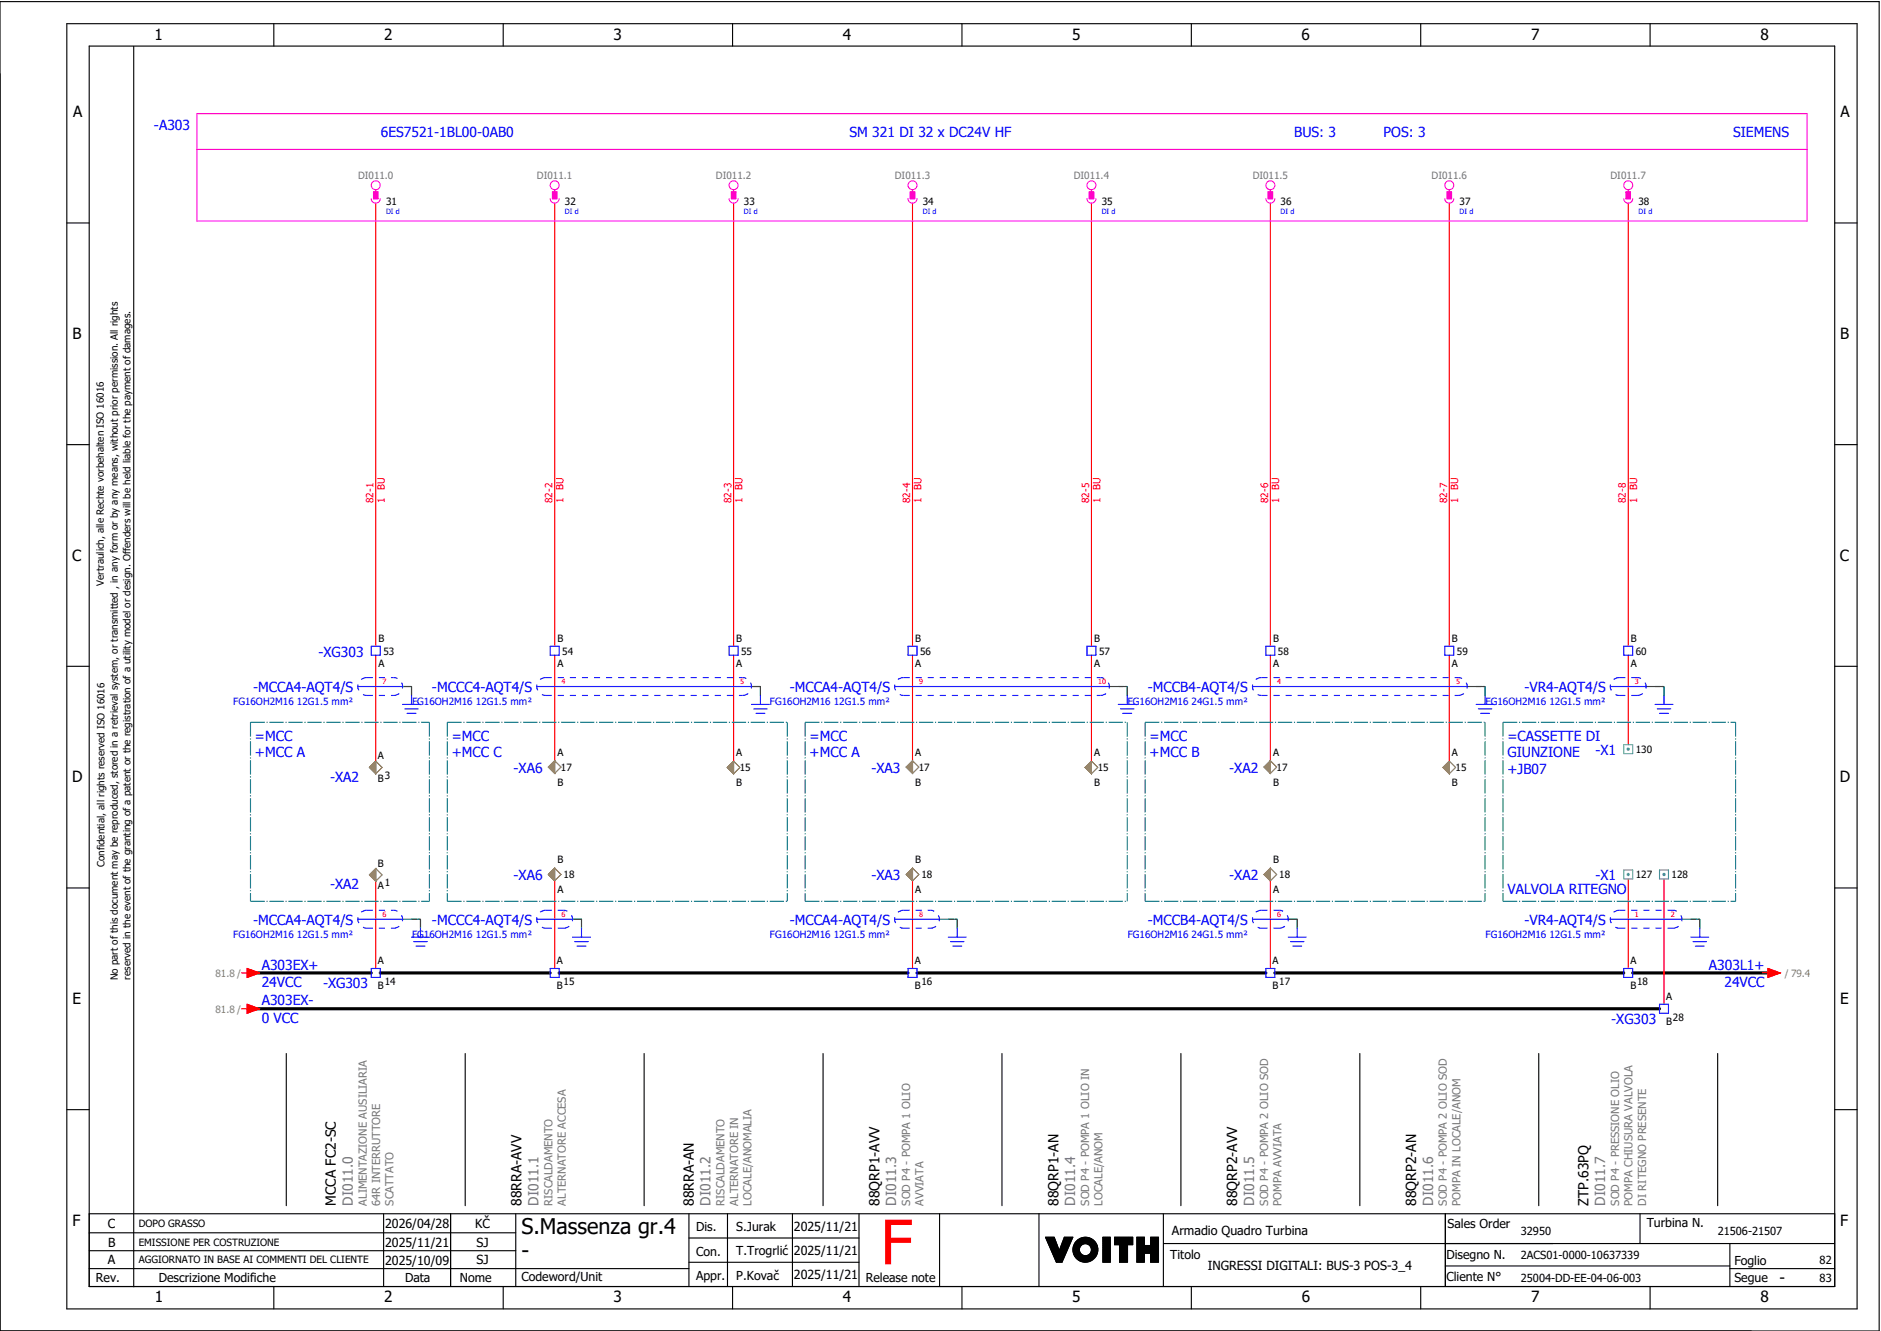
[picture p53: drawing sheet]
<svg xmlns="http://www.w3.org/2000/svg" width="421mm" height="297mm" viewBox="0 0 421 297" stroke-linecap="round" stroke-linejoin="round" font-family="sans-serif">
<defs><g id="words">
<text font-size="13.8" fill="#f00" x="196.9" y="282.5">F</text>
<g font-size="4.8">
<text x="116.6" y="275.8">S.Massenza gr.4</text>
<text x="116.6" y="281.1">-</text>
</g>
<g font-size="3.4">
<text x="34.5" y="9">1</text>
<text x="85.9" y="9">2</text>
<text x="137.1" y="9">3</text>
<text x="188.4" y="9">4</text>
<text x="239.7" y="9">5</text>
<text x="291" y="9">6</text>
<text x="342.3" y="9">7</text>
<text x="393.5" y="9">8</text>
<text x="16.3" y="26.2">A</text>
<text x="411.5" y="26.2">A</text>
<text x="16.2" y="75.8">B</text>
<text x="411.4" y="75.8">B</text>
<text x="16.1" y="125.3">C</text>
<text x="411.3" y="125.3">C</text>
<text x="16.1" y="174.8">D</text>
<text x="411.3" y="174.8">D</text>
<text x="16.2" y="224.4">E</text>
<text x="411.4" y="224.4">E</text>
<text x="16.2" y="273.9">F</text>
<text x="411.4" y="273.9">F</text>
<text x="397.8" y="286.6">-</text>
<text x="34.6" y="291">1</text>
<text x="85.9" y="291">2</text>
<text x="137.2" y="291">3</text>
<text x="188.4" y="291">4</text>
<text x="239.7" y="291">5</text>
<text x="291" y="291">6</text>
<text x="342.3" y="291">7</text>
<text x="393.6" y="291">8</text>
</g>
<g font-size="3.1" fill="#00f">
<text x="34.4" y="29">-A303</text>
<text x="85.1" y="30.6">6ES7521-1BL00-0AB0</text>
<text x="189.9" y="30.6">SM 321 DI 32 x DC24V HF</text>
<text x="289.3" y="30.6">BUS: 3</text>
<text x="309.3" y="30.6">POS: 3</text>
<text x="387.4" y="30.6">SIEMENS</text>
<text x="71.2" y="146.7">-XG303</text>
<text x="56.6" y="154.6">-MCCA4-AQT4/S</text>
<text x="96.6" y="154.6">-MCCC4-AQT4/S</text>
<text x="176.6" y="154.6">-MCCA4-AQT4/S</text>
<text x="256.6" y="154.6">-MCCB4-AQT4/S</text>
<text x="340.8" y="154.6">-VR4-AQT4/S</text>
<text x="57" y="165.5">=MCC</text>
<text x="101" y="165.5">=MCC</text>
<text x="181" y="165.5">=MCC</text>
<text x="257" y="165.5">=MCC</text>
<text x="337" y="165.5">=CASSETTE DI</text>
<text x="57" y="169.3">+MCC A</text>
<text x="101" y="169.3">+MCC C</text>
<text x="114.8" y="172.7">-XA6</text>
<text x="181" y="169.3">+MCC A</text>
<text x="194.8" y="172.7">-XA3</text>
<text x="257" y="169.3">+MCC B</text>
<text x="274.8" y="172.7">-XA2</text>
<text x="337" y="169.3">GIUNZIONE</text>
<text x="337" y="173">+JB07</text>
<text x="356.7" y="168.7">-X1</text>
<text x="73.8" y="174.7">-XA2</text>
<text x="114.8" y="196.7">-XA6</text>
<text x="194.8" y="196.7">-XA3</text>
<text x="274.8" y="196.7">-XA2</text>
<text x="356.7" y="196.7">-X1</text>
<text x="73.8" y="198.7">-XA2</text>
<text x="337" y="199.8">VALVOLA RITEGNO</text>
<text x="56.6" y="206.6">-MCCA4-AQT4/S</text>
<text x="96.6" y="206.6">-MCCC4-AQT4/S</text>
<text x="176.6" y="206.6">-MCCA4-AQT4/S</text>
<text x="256.6" y="206.6">-MCCB4-AQT4/S</text>
<text x="340.8" y="206.6">-VR4-AQT4/S</text>
<text x="58.5" y="216.6">A303EX+</text>
<text x="58.5" y="220.5">24VCC</text>
<text x="72.2" y="220.7">-XG303</text>
<text x="382" y="216.8">A303L1+</text>
<text x="385.5" y="220.5">24VCC</text>
<text x="58.5" y="224.6">A303EX-</text>
<text x="58.5" y="228.5">0 VCC</text>
<text x="360.2" y="228.7">-XG303</text>
</g>
<g font-size="3.1">
<text x="75.1" y="269.4" transform="rotate(-90 75.1 269.4)">MCCA FC2-SC</text>
<text x="116.6" y="269.4" transform="rotate(-90 116.6 269.4)">88RRA-AVV</text>
<text x="155.1" y="269.4" transform="rotate(-90 155.1 269.4)">88RRA-AN</text>
<text x="196.6" y="269.4" transform="rotate(-90 196.6 269.4)">88QRP1-AVV</text>
<text x="236.6" y="269.4" transform="rotate(-90 236.6 269.4)">88QRP1-AN</text>
<text x="276.6" y="269.4" transform="rotate(-90 276.6 269.4)">88QRP2-AVV</text>
<text x="316.6" y="269.4" transform="rotate(-90 316.6 269.4)">88QRP2-AN</text>
<text x="355.1" y="269.4" transform="rotate(-90 355.1 269.4)">ZTP.63PQ</text>
</g>
<g font-size="3.1" fill="#767676">
<text x="78.9" y="269.4" transform="rotate(-90 78.9 269.4)">DI011.0</text>
<text x="120.4" y="269.4" transform="rotate(-90 120.4 269.4)">DI011.1</text>
<text x="158.9" y="269.4" transform="rotate(-90 158.9 269.4)">DI011.2</text>
<text x="200.4" y="269.4" transform="rotate(-90 200.4 269.4)">DI011.3</text>
<text x="240.4" y="269.4" transform="rotate(-90 240.4 269.4)">DI011.4</text>
<text x="280.4" y="269.4" transform="rotate(-90 280.4 269.4)">DI011.5</text>
<text x="320.4" y="269.4" transform="rotate(-90 320.4 269.4)">DI011.6</text>
<text x="358.9" y="269.4" transform="rotate(-90 358.9 269.4)">DI011.7</text>
</g>
<g font-size="2.8">
<text x="24.1" y="274.4">C</text>
<text x="86.1" y="274.4">2026/04/28</text>
<text x="106.2" y="274.4">KČ</text>
<text x="155.6" y="275.1">Dis.</text>
<text x="164.6" y="275.1">S.Jurak</text>
<text x="177.5" y="275">2025/11/21</text>
<text x="262" y="275.8">Armadio Quadro Turbina</text>
<text x="323.6" y="274.3">Sales Order</text>
<text x="368.1" y="274.2">Turbina N.</text>
<text x="24.2" y="278.6">B</text>
<text x="86.1" y="278.6">2025/11/21</text>
<text x="106.5" y="278.6">SJ</text>
<text x="155.6" y="280.5">Con.</text>
<text x="164.6" y="280.5">T.Trogrlić</text>
<text x="177.5" y="280.4">2025/11/21</text>
<text x="261.6" y="281.3">Titolo</text>
<text x="323.4" y="281.2">Disegno N.</text>
<text x="21.4" y="286.5">Rev.</text>
<text x="24.1" y="282.5">A</text>
<text x="35.5" y="286.4">Descrizione Modifiche</text>
<text x="86.1" y="282.6">2025/10/09</text>
<text x="90.5" y="286.5">Data</text>
<text x="102.8" y="286.5">Nome</text>
<text x="106.5" y="282.5">SJ</text>
<text x="116.6" y="286.3">Codeword/Unit</text>
<text x="155.6" y="286">Appr.</text>
<text x="164.6" y="285.9">P.Kovač</text>
<text x="177.5" y="285.8">2025/11/21</text>
<text x="193.5" y="286.5">Release note</text>
<text x="270" y="283.8">INGRESSI DIGITALI: BUS-3 POS-3_4</text>
<text x="323.4" y="286.2">Cliente N°</text>
<text x="387.7" y="286.5">Segue</text>
<text x="387.7" y="282.6">Foglio</text>
</g>
<g font-size="2.5" fill="#767676">
<text x="82" y="269.4" transform="rotate(-90 82 269.4)">ALIMENTAZIONE AUSILIARIA</text>
<text x="85" y="269.4" transform="rotate(-90 85 269.4)">64R INTERRUTTORE</text>
<text x="88" y="269.4" transform="rotate(-90 88 269.4)">SCATTATO</text>
<text x="123.5" y="269.4" transform="rotate(-90 123.5 269.4)">RISCALDAMENTO</text>
<text x="126.5" y="269.4" transform="rotate(-90 126.5 269.4)">ALTERNATORE ACCESA</text>
<text x="162" y="269.4" transform="rotate(-90 162 269.4)">RISCALDAMENTO</text>
<text x="165" y="269.4" transform="rotate(-90 165 269.4)">ALTERNATORE IN</text>
<text x="168" y="269.4" transform="rotate(-90 168 269.4)">LOCALE/ANOMALIA</text>
<text x="203.5" y="269.4" transform="rotate(-90 203.5 269.4)">SOD P4 - POMPA 1 OLIO</text>
<text x="206.5" y="269.4" transform="rotate(-90 206.5 269.4)">AVVIATA</text>
<text x="243.5" y="269.4" transform="rotate(-90 243.5 269.4)">SOD P4 - POMPA 1 OLIO IN</text>
<text x="246.5" y="269.4" transform="rotate(-90 246.5 269.4)">LOCALE/ANOM</text>
<text x="283.5" y="269.4" transform="rotate(-90 283.5 269.4)">SOD P4 - POMPA 2 OLIO SOD</text>
<text x="286.5" y="269.4" transform="rotate(-90 286.5 269.4)">POMPA AVVIATA</text>
<text x="323.5" y="269.4" transform="rotate(-90 323.5 269.4)">SOD P4 - POMPA 2 OLIO SOD</text>
<text x="326.5" y="269.4" transform="rotate(-90 326.5 269.4)">POMPA IN LOCALE/ANOM</text>
<text x="362" y="269.4" transform="rotate(-90 362 269.4)">SOD P4 - PRESSIONE OLIO</text>
<text x="365" y="269.4" transform="rotate(-90 365 269.4)">POMPA CHIUSURA VALVOLA</text>
<text x="368" y="269.4" transform="rotate(-90 368 269.4)">DI RITEGNO PRESENTE</text>
</g>
<g font-size="2.5">
<text x="340" y="275.9">32950</text>
<text x="384" y="275.9">21506-21507</text>
<text x="340" y="281.4">2ACS01-0000-10637339</text>
<text x="340" y="286.4">25004-DD-EE-04-06-003</text>
<text x="406.8" y="282.4">82</text>
<text x="406.8" y="286.4">83</text>
</g>
<g font-size="2.2" fill="#767676">
<text x="80" y="39.9">DI011.0</text>
<text x="120" y="39.9">DI011.1</text>
<text x="160" y="39.9">DI011.2</text>
<text x="200" y="39.9">DI011.3</text>
<text x="240" y="39.9">DI011.4</text>
<text x="280" y="39.9">DI011.5</text>
<text x="320" y="39.9">DI011.6</text>
<text x="360" y="39.9">DI011.7</text>
</g>
<g font-size="2.2">
<text x="86.3" y="45.8">31</text>
<text x="126.3" y="45.8">32</text>
<text x="166.3" y="45.8">33</text>
<text x="206.3" y="45.8">34</text>
<text x="246.3" y="45.8">35</text>
<text x="286.3" y="45.8">36</text>
<text x="326.3" y="45.8">37</text>
<text x="366.3" y="45.8">38</text>
<text x="23.2" y="130.9" transform="rotate(-90 23.2 130.9)">Vertraulich, alle Rechte vorbehalten ISO 16016</text>
<text x="84.6" y="143.4">B</text>
<text x="124.6" y="143.4">B</text>
<text x="164.6" y="143.4">B</text>
<text x="204.6" y="143.4">B</text>
<text x="244.6" y="143.4">B</text>
<text x="284.6" y="143.4">B</text>
<text x="324.6" y="143.4">B</text>
<text x="364.6" y="143.4">B</text>
<text x="84.6" y="149.1">A</text>
<text x="85.7" y="146.3">53</text>
<text x="124.6" y="149.1">A</text>
<text x="125.7" y="146.3">54</text>
<text x="164.6" y="149.1">A</text>
<text x="165.7" y="146.3">55</text>
<text x="204.6" y="149.1">A</text>
<text x="205.7" y="146.3">56</text>
<text x="244.6" y="149.1">A</text>
<text x="245.7" y="146.3">57</text>
<text x="284.6" y="149.1">A</text>
<text x="285.7" y="146.3">58</text>
<text x="324.6" y="149.1">A</text>
<text x="325.7" y="146.3">59</text>
<text x="364.6" y="149.1">A</text>
<text x="365.7" y="146.3">60</text>
<text x="84.5" y="169.6">A</text>
<text x="124.6" y="168.9">A</text>
<text x="125.4" y="172.3">17</text>
<text x="164.6" y="168.9">A</text>
<text x="165.4" y="172.3">15</text>
<text x="204.6" y="168.9">A</text>
<text x="205.4" y="172.3">17</text>
<text x="244.6" y="168.9">A</text>
<text x="245.4" y="172.3">15</text>
<text x="284.6" y="168.9">A</text>
<text x="285.4" y="172.3">17</text>
<text x="324.6" y="168.9">A</text>
<text x="325.4" y="172.3">15</text>
<text x="365.7" y="168.3">130</text>
<text x="84.5" y="174.6">B</text>
<text x="86" y="174">3</text>
<text x="124.6" y="175.6">B</text>
<text x="164.6" y="175.6">B</text>
<text x="204.6" y="175.6">B</text>
<text x="244.6" y="175.6">B</text>
<text x="284.6" y="175.6">B</text>
<text x="324.6" y="175.6">B</text>
<text x="23.4" y="193.7" transform="rotate(-90 23.4 193.7)">Confidential, all rights reserved ISO 16016</text>
<text x="84.5" y="193.8">B</text>
<text x="124.6" y="192.9">B</text>
<text x="126" y="196.3">18</text>
<text x="204.6" y="192.9">B</text>
<text x="206" y="196.3">18</text>
<text x="284.6" y="192.9">B</text>
<text x="286" y="196.3">18</text>
<text x="365.7" y="196.3">127</text>
<text x="373.7" y="196.3">128</text>
<text x="84.5" y="198.5">A1</text>
<text x="124.6" y="199.6">A</text>
<text x="204.6" y="199.6">A</text>
<text x="284.6" y="199.6">A</text>
<text x="84.5" y="215.4">A</text>
<text x="124.5" y="215.4">A</text>
<text x="204.5" y="215.4">A</text>
<text x="284.5" y="215.4">A</text>
<text x="364.5" y="215.4">A</text>
<text x="26.4" y="219" transform="rotate(-90 26.4 219)">No part of this document may be reproduced, stored in a retrieval system, or transmitted , in any form or by any means, without prior permission. All rights</text>
<text x="29.2" y="218.9" transform="rotate(-90 29.2 218.9)">reserved in the event of the granting of a patent or the registration of a utility model or design. Offenders will be held liable for the payment of damages.</text>
<text x="84.5" y="220.9">B</text>
<text x="86" y="220">14</text>
<text x="124.5" y="220.9">B</text>
<text x="126" y="220">15</text>
<text x="204.5" y="220.9">B</text>
<text x="206" y="220">16</text>
<text x="284.5" y="220.9">B</text>
<text x="286" y="220">17</text>
<text x="364.5" y="220.9">B</text>
<text x="366" y="220">18</text>
<text x="372.5" y="223.4">A</text>
<text x="372.5" y="228.9">B</text>
<text x="374" y="228">28</text>
<text x="31" y="274.2">DOPO GRASSO</text>
<text x="31" y="278.3">EMISSIONE PER COSTRUZIONE</text>
<text x="31" y="282.3">AGGIORNATO IN BASE AI COMMENTI DEL CLIENTE</text>
</g>
<g font-size="2.2" fill="#f00">
<text x="83.5" y="112.4" transform="rotate(-90 83.5 112.4)">82-1</text>
<text x="86" y="112.4" transform="rotate(-90 86 112.4)">1</text>
<text x="86" y="109.4" transform="rotate(-90 86 109.4)">BU</text>
<text x="123.5" y="112.4" transform="rotate(-90 123.5 112.4)">82-2</text>
<text x="126" y="112.4" transform="rotate(-90 126 112.4)">1</text>
<text x="126" y="109.4" transform="rotate(-90 126 109.4)">BU</text>
<text x="163.5" y="112.4" transform="rotate(-90 163.5 112.4)">82-3</text>
<text x="166" y="112.4" transform="rotate(-90 166 112.4)">1</text>
<text x="166" y="109.4" transform="rotate(-90 166 109.4)">BU</text>
<text x="203.5" y="112.4" transform="rotate(-90 203.5 112.4)">82-4</text>
<text x="206" y="112.4" transform="rotate(-90 206 112.4)">1</text>
<text x="206" y="109.4" transform="rotate(-90 206 109.4)">BU</text>
<text x="243.5" y="112.4" transform="rotate(-90 243.5 112.4)">82-5</text>
<text x="246" y="112.4" transform="rotate(-90 246 112.4)">1</text>
<text x="246" y="109.4" transform="rotate(-90 246 109.4)">BU</text>
<text x="283.5" y="112.4" transform="rotate(-90 283.5 112.4)">82-6</text>
<text x="286" y="112.4" transform="rotate(-90 286 112.4)">1</text>
<text x="286" y="109.4" transform="rotate(-90 286 109.4)">BU</text>
<text x="323.5" y="112.4" transform="rotate(-90 323.5 112.4)">82-7</text>
<text x="326" y="112.4" transform="rotate(-90 326 112.4)">1</text>
<text x="326" y="109.4" transform="rotate(-90 326 109.4)">BU</text>
<text x="363.5" y="112.4" transform="rotate(-90 363.5 112.4)">82-8</text>
<text x="366" y="112.4" transform="rotate(-90 366 112.4)">1</text>
<text x="366" y="109.4" transform="rotate(-90 366 109.4)">BU</text>
</g>
<g font-size="2.2" fill="#00f">
<text x="52.1" y="157.5">FG16OH2M16 12G1.5 mm²</text>
<text x="92.1" y="157.5">FG16OH2M16 12G1.5 mm²</text>
<text x="172.1" y="157.5">FG16OH2M16 12G1.5 mm²</text>
<text x="252.1" y="157.5">FG16OH2M16 24G1.5 mm²</text>
<text x="332.1" y="157.5">FG16OH2M16 12G1.5 mm²</text>
<text x="52.1" y="209.5">FG16OH2M16 12G1.5 mm²</text>
<text x="92.1" y="209.5">FG16OH2M16 12G1.5 mm²</text>
<text x="172.1" y="209.5">FG16OH2M16 12G1.5 mm²</text>
<text x="252.1" y="209.5">FG16OH2M16 24G1.5 mm²</text>
<text x="332.1" y="209.5">FG16OH2M16 12G1.5 mm²</text>
</g>
<g font-size="2.2" fill="#7ca552">
<text x="48.2" y="218.3">81.8 /</text>
<text x="399" y="218.3">/ 79.4</text>
<text x="48.2" y="226.3">81.8 /</text>
</g>
<g font-size="1.6" fill="#00f">
<text x="86.3" y="47.9">DI d</text>
<text x="126.3" y="47.9">DI d</text>
<text x="166.3" y="47.9">DI d</text>
<text x="206.3" y="47.9">DI d</text>
<text x="246.3" y="47.9">DI d</text>
<text x="286.3" y="47.9">DI d</text>
<text x="326.3" y="47.9">DI d</text>
<text x="366.3" y="47.9">DI d</text>
</g>
<g font-size="1.6" fill="#f00">
<text x="85.5" y="152.9">7</text>
<text x="125.5" y="152.9">4</text>
<text x="165.5" y="152.9">5</text>
<text x="205.5" y="152.9">9</text>
<text x="245.5" y="152.9">10</text>
<text x="285.5" y="152.9">4</text>
<text x="325.5" y="152.9">5</text>
<text x="365.5" y="152.9">3</text>
<text x="85.5" y="204.9">6</text>
<text x="125.5" y="204.9">6</text>
<text x="205.5" y="204.9">8</text>
<text x="285.5" y="204.9">6</text>
<text x="365.5" y="204.9">1</text>
<text x="373.5" y="204.9">2</text>
</g>
</g></defs>
<g fill="none" stroke="#000" stroke-width=".25">
<path d="M0 .4h420.1v297h-420.1zM14.9 5.3h400.3v287.2h-400.3zM19.9 10.3h390.3v277.2h-390.3zM29.9 10.4v277.1M61.2 5.3v5M112.5 5.3v5M163.8 5.3v5M215.1 5.3v5M266.3 5.3v5M317.6 5.3v5M368.9 5.3v5M14.9 49.8h5"/>
<path d="M410.2 49.8h5M14.9 99.3h5M410.2 99.3h5M14.9 148.9h5M410.2 148.9h5M14.9 198.4h5M410.2 198.4h5M64 235.4v34M104 235.4v34M144 235.4v34M184 235.4v34M224 235.4v34"/>
<path d="M264 235.4v34M304 235.4v34M344 235.4v34M384 235.4v34M14.9 247.9h5M410.2 247.9h5M19.9 271.2h390.3M19.9 279.5h95.4M19.9 275.4h95.4M85.8 271.2v16.3M100.7 271.2v16.3M115.3 271.2v16.3"/>
<path d="M154 271.2v16.3M154 276.6h38M162.6 271.2v16.3M177.2 271.2v16.3M192 271.2v16.3M210.1 271.2v16.3M232.3 271.1v16.3M233.7 276.4h2l1.1 3 1.1-3h1.9l-2.4 5.6h-1.2zM233.8 276.4l-.1 .1M233.9 276.4l-.1 .2M234.1 276.4l-.3 .3M234.2 276.4l-.3 .4"/>
<path d="M234.4 276.4l-.5 .5M234.5 276.4l-.5 .6M234.7 276.4l-.7 .7M234.8 276.4l-.7 .8M235 276.4l-.9 .9M235.1 276.4l-.9 1M235.3 276.4l-1.1 1.1M235.4 276.4l-1.2 1.2M235.6 276.4l-1.3 1.3M235.7 276.5l-1.4 1.3M235.7 276.6l-1.3 1.3M235.8 276.7l-1.4 1.3"/>
<path d="M235.8 276.8l-1.3 1.3M235.9 276.9l-1.4 1.4M235.9 277l-1.3 1.4M235.9 277.1l-1.3 1.4M236 277.3l-1.3 1.3M236 277.4l-1.3 1.3M236.1 277.5l-1.3 1.3M236.1 277.6l-1.3 1.3M236.1 277.7l-1.3 1.3M236.2 277.8l-1.3 1.3M236.2 277.9l-1.3 1.3M236.3 278l-1.3 1.3"/>
<path d="M236.3 278.1l-1.3 1.3M236.3 278.2l-1.2 1.3M236.4 278.3l-1.3 1.3M236.4 278.4l-1.2 1.3M236.5 278.6l-1.3 1.2M236.5 278.7l-1.2 1.2M236.6 278.8l-1.3 1.2M236.6 278.9l-1.3 1.2M236.6 279l-1.2 1.2M236.7 279.1l-1.3 1.2M236.7 279.2l-1.2 1.3M236.8 279.3l-1.3 1.3"/>
<path d="M238 276.4l-.1 .1M238.1 276.4l-.3 .4M238.3 276.4l-.6 .6M238.4 279.8l-2.2 2.2M238.4 276.4l-.8 .8M238.5 279.5l-2.4 2.4M238.6 276.4l-1.1 1.1M238.6 279.3l-2.5 2.5M238.7 279l-2.7 2.7M238.7 276.4l-1.2 1.3M238.8 278.7l-2.8 2.9M238.9 276.4l-1.5 1.6"/>
<path d="M239 278.5l-3.1 3M239 276.4l-1.7 1.8M239.1 278.2l-3.2 3.2M239.2 276.4l-2 2.1M239.2 277.9l-3.4 3.4M239.3 277.7l-3.5 3.5M239.3 276.4l-2.2 2.3M239.4 277.4l-3.6 3.7M239.5 276.4l-2.5 2.5M239.5 277.1l-3.8 3.9M239.6 276.4l-2.7 2.8M239.7 276.9l-4 4"/>
<path d="M239.8 276.6l-4.2 4.2M239.8 276.4l-4.2 4.3M241.1 276.9l-.8 .8M241.3 279.3l-1.2 1.1M241.3 279.1l-1.2 1.2M241.3 279.4l-1.1 1.1M241.3 278.9l-1.3 1.3M241.3 279.5l-1.1 1.1M241.4 279.7l-1.1 1M241.4 278.7l-1.4 1.4M241.4 279.8l-1 1M241.4 276.7l-1.3 1.3"/>
<path d="M241.5 279.9l-1.1 1M241.5 280l-1 1M241.7 276.6l-1.7 1.7M241.9 276.5l-1.9 2M242.1 276.5l-2.2 2.2M242.3 276.5l-2.4 2.4M242.5 276.4l-2.6 2.6M242.6 276.4l-2.7 2.8M242.8 276.4l-2.9 3M242.9 276.5l-3 3M243 276.5l-3.1 3.1M243.2 276.5l-3.3 3.3"/>
<path d="M243.3 276.5l-3.4 3.4M243.4 276.6l-3.4 3.4M243.5 276.6l-1.4 1.4M243.6 276.6l-1.3 1.3M243.7 276.7l-1.2 1.2M243.9 276.7l-1.2 1.2M244 276.8l-1.2 1.1M244 276.8l-1.1 1.1M244.1 276.9l-1 1.1M244.2 276.9l-1 1.1M244.3 277l-1 1M244.4 277.1l-1 1"/>
<path d="M244.5 277.1l-1 1.1M244.6 277.2l-1.1 1M244.6 277.3l-1 1M244.7 277.4l-1 1M244.8 277.4l-1 1.1M244.8 277.5l-1 1.1M244.9 277.6l-1 1.1M245 277.7l-1.1 1.1M245 277.8l-1.1 1.1M245.1 277.9l-1.1 1.1M245.1 278l-1.1 1.1M245.2 278.1l-1.2 1.2"/>
<path d="M245.2 278.2l-1.2 1.3M245.3 278.3l-1.4 1.4M245.3 278.4l-1.5 1.5M245.3 278.5l-3.4 3.4M245.4 279.9l-2.1 2M245.4 278.7l-3.3 3.3M245.4 279.7l-2.3 2.3M245.4 278.8l-3.2 3.2M245.4 278.9l-3.1 3.1M245.4 279.5l-2.5 2.5M245.4 279.1l-2.9 2.9M245.4 279.4l-2.6 2.6"/>
<path d="M245.4 279.2l-2.8 2.8M246.6 276.4h1.6v5.6h-1.6zM246.6 276.4v.1M246.8 276.4l-.2 .3M246.9 276.4l-.3 .4M247.1 276.4l-.5 .6M247.2 276.4l-.6 .7M247.4 276.4l-.8 .9M247.5 276.4l-.9 1M247.7 276.4l-1.1 1.2M247.8 276.4l-1.2 1.3M248 276.4l-1.4 1.5"/>
<path d="M248.1 276.4l-1.5 1.6M248.2 280l-1.6 1.6M248.2 279.8l-1.6 1.7M248.2 279.7l-1.6 1.6M248.2 279.5l-1.6 1.7M248.2 279.4l-1.6 1.6M248.2 277.4l-1.6 1.7M248.2 277.3l-1.6 1.6M248.2 277.1l-1.6 1.7M248.2 277l-1.6 1.6M248.2 276.8l-1.6 1.7M248.2 276.7l-1.6 1.6"/>
<path d="M248.2 276.5l-1.6 1.7M248.2 278l-1.6 1.7M248.2 277.9l-1.6 1.6M248.2 277.7l-1.6 1.7M248.2 277.6l-1.6 1.6M248.2 279.1l-1.6 1.6M248.2 278.9l-1.6 1.7M248.2 278.8l-1.6 1.6M248.2 278.6l-1.6 1.7M248.2 278.5l-1.6 1.6M248.2 278.3l-1.6 1.7M248.2 278.2l-1.6 1.6"/>
<path d="M248.2 279.2l-1.6 1.7M249.2 276.4v.1M249.4 276.4l-.2 .2M249.5 276.4l-.3 .4M249.7 276.4l-.5 .5M249.8 276.4l-.6 .7M250 276.4l-.8 .8M250.1 276.4l-.9 1M250.3 278.1h-1.1v-1.7h4v1.7h-1.1v3.9h-1.8M250.3 278.1v3.9M250.3 276.4l-1.1 1.2M250.4 276.4l-1.2 1.3"/>
<path d="M250.6 276.4l-1.4 1.5M250.7 276.4l-1.5 1.6M250.9 276.4l-1.7 1.7M251 276.4l-1.6 1.7M251.2 276.4l-1.7 1.7M251.3 276.4l-1.6 1.7M251.5 276.4l-1.7 1.7M251.6 276.4l-1.6 1.7M251.8 276.4l-1.7 1.7M251.9 276.4l-1.6 1.7M252.1 279.9l-1.8 1.8M252.1 279.8l-1.8 1.8"/>
<path d="M252.1 278.6l-1.8 1.8M252.1 278.4l-1.8 1.8M252.1 278.3l-1.8 1.8M252.1 279.2l-1.8 1.8M252.1 279l-1.8 1.8M252.1 278.9l-1.8 1.8M252.1 278.7l-1.8 1.8M252.1 279.3l-1.8 1.8M252.1 279.6l-1.8 1.8M252.1 279.5l-1.8 1.8M252.1 276.4l-1.8 1.9M252.2 276.4l-1.9 2"/>
<path d="M252.4 276.4l-2.1 2.2M252.5 276.4l-2.2 2.3M252.7 276.4l-2.4 2.5M252.8 276.4l-2.5 2.6M253 276.4l-2.7 2.8M253.1 276.4l-2.8 2.9M253.2 277.4l-.7 .7M253.2 276.7l-2.9 2.9M253.2 276.5l-2.9 3M253.2 277.3l-.8 .8M253.2 277.1l-1 1M253.2 277l-2.9 2.9"/>
<path d="M253.2 276.8l-2.9 3M253.2 278l-.1 .1M253.2 277.9l-.2 .2M253.2 277.7l-.4 .4M253.2 277.6l-.5 .5M254.2 276.4v.1M254.3 276.4l-.1 .2M254.5 276.4l-.3 .4M254.6 276.4l-.4 .5M254.8 276.4l-.6 .7M254.9 276.4l-.7 .8M255.1 276.4l-.9 1"/>
<path d="M255.2 276.4l-1 1.1M255.4 276.4l-1.2 1.3M255.5 276.4l-1.3 1.4M255.7 276.4l-1.5 1.6M255.8 277.5l-1.6 1.7M255.8 277.4l-1.6 1.6M255.8 277.2l-1.6 1.7M255.8 277.1l-1.6 1.6M255.8 276.9l-1.6 1.7M255.8 276.8l-1.6 1.6M255.8 276.6l-1.6 1.7M255.8 276.5l-1.6 1.6"/>
<path d="M255.8 276.4v1.9M255.8 276.4h-1.6v5.6h1.6v-2h1.4M255.8 278.3h1.4v-1.9h1.8v5.6h-1.8v-2M255.8 278l-1.6 1.6M255.8 277.8l-1.6 1.7M255.8 277.7l-1.6 1.6M255.8 278.3l-1.6 1.6M255.8 278.1l-1.6 1.7M255.9 278.3l-1.7 1.8M256.1 278.3l-1.9 1.9M256.2 278.3l-2 2.1M256.4 278.3l-2.2 2.2"/>
<path d="M256.5 278.3l-2.3 2.4M256.7 278.3l-2.5 2.5M256.8 278.3l-2.6 2.7M257 278.3l-2.8 2.8M257.1 278.3l-2.9 3M257.3 276.4l-.1 .2M257.5 276.4l-.3 .3M257.6 276.4l-.4 .5M257.8 276.4l-.6 .6M257.9 276.4l-.7 .8M258.1 276.4l-.9 .9M258.2 276.4l-1 1.1"/>
<path d="M258.4 276.4l-1.2 1.2M258.5 276.4l-1.3 1.4M258.7 276.4l-1.5 1.5M258.8 276.4l-1.6 1.7M259 276.5l-1.8 1.7M259 277.5l-2.5 2.5M259 277.4l-2.7 2.6M259 277.1l-3 2.9M259 276.9l-3.1 3.1M259 277.2l-2.8 2.8M259 276.8l-4.8 4.8M259 276.6l-4.8 4.8"/>
<path d="M259 279l-1.8 1.8M259 278.9l-1.8 1.7M259 278.7l-1.8 1.8M259 278.6l-1.8 1.7M259 278.4l-1.8 1.8M259 278.3l-1.8 1.7M259 278.1l-1.9 1.9M259 278l-2.1 2M259 277.8l-2.2 2.2M259 277.7l-2.4 2.3M259 279.3l-1.8 1.8M259 279.2l-1.8 1.7"/>
<path d="M259 279.9l-1.8 1.8M259 279.8l-1.8 1.7M259 279.6l-1.8 1.8M259 279.5l-1.8 1.7M260.1 271.2v16.3M260.1 277.9h150.1M323.1 271.2v16.3M366.6 271.2v6.7M386.7 277.9v9.6M19.9 283.5h134.1M61.2 287.5v5M112.5 287.5v5"/>
<path d="M154 282h38M163.8 287.5v5M215.1 287.5v5M237.5 281.9l-.1 .1M237.6 281.7l-.4 .3M237.7 281.4l-.6 .6M237.8 281.1l-.9 .9M237.9 280.9l-1.1 1.1M238 280.6l-1.4 1.4M238.2 280.3l-1.7 1.7M238.3 280.1l-2 1.9M241.6 280l-1 1.1"/>
<path d="M241.6 280.1l-1 1M241.7 280.2l-1 1M241.8 280.3l-1 1M241.9 280.3l-1 1.1M242 280.4l-1.1 1M242.1 280.4l-1.1 1.1M242.2 280.5l-1.1 1.1M242.3 280.5l-1.1 1.1M242.4 280.6l-1.1 1.1M242.6 280.6l-1.2 1.1M242.7 280.6l-1.2 1.2M242.9 280.6l-1.3 1.2"/>
<path d="M243.1 280.5l-1.4 1.4M243.3 280.4l-1.5 1.5M245.1 280.6l-1.1 1M245.2 280.3l-1.5 1.5M245.3 280.1l-1.8 1.8M248.2 281.3l-.7 .7M248.2 281.2l-.8 .8M248.2 281l-1 1M248.2 281.5l-.5 .5M248.2 281.9l-.1 .1M248.2 281.8l-.2 .2M248.2 281.6l-.4 .4"/>
<path d="M248.2 280.9l-1.1 1.1M248.2 280.7l-1.3 1.3M248.2 280.6l-1.4 1.4M248.2 280.4l-1.6 1.6M248.2 280.3l-1.6 1.6M248.2 280.1l-1.6 1.7M252.1 281.3l-.8 .7M252.1 281.1l-.9 .9M252.1 281l-1.1 1M252.1 280.8l-1.2 1.2M252.1 280.7l-1.4 1.3M252.1 280.5l-1.5 1.5"/>
<path d="M252.1 280.4l-1.7 1.6M252.1 280.2l-1.8 1.8M252.1 281.4l-.6 .6M252.1 281.9l-.2 .1M252.1 281.7l-.3 .3M252.1 281.6l-.5 .4M252.1 280.1l-1.8 1.8M255.8 280.7l-1.3 1.3M255.8 280.5l-1.5 1.5M255.8 280.2l-1.6 1.7M255.8 280.1l-1.6 1.6M255.8 280.4l-1.6 1.6"/>
<path d="M255.8 281.9l-.1 .1M255.8 281.7l-.3 .3M255.8 281.6l-.4 .4M255.8 281.4l-.6 .6M255.8 281.3l-.7 .7M255.8 281.1l-.9 .9M255.8 281l-1 1M255.8 280.8l-1.2 1.2M259 281.9l-.2 .1M259 281.7l-.3 .3M259 281.6l-.5 .4M259 281.4l-.6 .6"/>
<path d="M259 281.3l-.8 .7M259 281.1l-.9 .9M259 281l-1.1 1M259 280.8l-1.2 1.2M259 280.7l-1.4 1.3M259 280.5l-1.5 1.5M259 280.4l-1.7 1.6M259 280.2l-1.8 1.8M259 280.1l-1.8 1.7M266.3 287.5v5M317.6 287.5v5M323.1 282.9h63.6"/>
<path d="M368.9 287.5v5M386.7 283.5h23.5"/>
<circle cx="242.6" cy="279.2" r="1.35"/>
<circle cx="242.6" cy="279.2" r="2.79"/>
</g>
<g fill="none" stroke="#00be00" stroke-width=".25" stroke-dasharray="3.2 .4 .3 .4">
<path d="M90 153.4h2M92 153.4v2M168 153.4h2M170 153.4v2M248 153.4h4M252 153.4v2M328 153.4h4M332 153.4v2M368 153.4h4M372 153.4v2M90 205.4h4M94 205.4v2"/>
<path d="M128 205.4h2M130 205.4v2M210 205.4h4M214 205.4v2M288 205.4h2M290 205.4v2M376 205.4h4M380 205.4v2"/>
</g>
<g fill="none" stroke="#f00" stroke-width=".25">
<path d="M84 45.4v99M124 45.4v99M164 45.4v99M204 45.4v99M244 45.4v99M284 45.4v99M324 45.4v99M364 45.4v99M84 146.4v23.7M124 146.4v24M164 146.4v24M204 146.4v24"/>
<path d="M244 146.4v24M284 146.4v24M324 146.4v24M364 146.4v20M84 196.4v20M124 196.4v20M204 196.4v20M284 196.4v20M364 196.4v20M372 196.4v28"/>
</g>
<path d="M56 217.4h27M85 217.4h38M125 217.4h78M205 217.4h78M285 217.4h78M365 217.4h31M56 225.4h315" fill="none" stroke="#000" stroke-width=".7"/>
<g fill="none" stroke="#f0f" stroke-width=".25">
<path d="M44 25.4h360v24h-360zM44 33.4h360M83 44.4a1 1 0 0 0 1 1 1 1 0 0 0 1-1M83.5 42.9h1v1.5h-1zM84 42.4v.5M123 44.4a1 1 0 0 0 1 1 1 1 0 0 0 1-1M123.5 42.9h1v1.5h-1zM124 42.4v.5M163 44.4a1 1 0 0 0 1 1 1 1 0 0 0 1-1M163.5 42.9h1v1.5h-1zM164 42.4v.5M203 44.4a1 1 0 0 0 1 1 1 1 0 0 0 1-1"/>
<path d="M203.5 42.9h1v1.5h-1zM204 42.4v.5M243 44.4a1 1 0 0 0 1 1 1 1 0 0 0 1-1M243.5 42.9h1v1.5h-1zM244 42.4v.5M283 44.4a1 1 0 0 0 1 1 1 1 0 0 0 1-1M283.5 42.9h1v1.5h-1zM284 42.4v.5M323 44.4a1 1 0 0 0 1 1 1 1 0 0 0 1-1M323.5 42.9h1v1.5h-1zM324 42.4v.5M363 44.4a1 1 0 0 0 1 1 1 1 0 0 0 1-1"/>
<path d="M363.5 42.9h1v1.5h-1zM364 42.4v.5"/>
<circle cx="84" cy="41.4" r="1"/>
<circle cx="124" cy="41.4" r="1"/>
<circle cx="164" cy="41.4" r="1"/>
<circle cx="204" cy="41.4" r="1"/>
<circle cx="244" cy="41.4" r="1"/>
<circle cx="284" cy="41.4" r="1"/>
<circle cx="324" cy="41.4" r="1"/>
<circle cx="364" cy="41.4" r="1"/>
</g>
<g fill="none" stroke="#00be00" stroke-width=".25" stroke-dasharray="3.2 .4 .3 .4" stroke-linecap="butt">
<path d="M90 153.4h2M92 153.4v2M168 153.4h2M170 153.4v2M250 153.4h2M252 153.4v2M330 153.4h2M332 153.4v2M370 153.4h2M372 153.4v2M92 205.4h2M94 205.4v2"/>
<path d="M128 205.4h2M130 205.4v2M212 205.4h2M214 205.4v2M288 205.4h2M290 205.4v2M378 205.4h2M380 205.4v2"/>
</g>
<g fill="#f0f" stroke="#f0f" stroke-width=".22">
<path d="M83.5 42.9h1v1.5h-1z"/>
<path d="M123.5 42.9h1v1.5h-1z"/>
<path d="M163.5 42.9h1v1.5h-1z"/>
<path d="M203.5 42.9h1v1.5h-1z"/>
<path d="M243.5 42.9h1v1.5h-1z"/>
<path d="M283.5 42.9h1v1.5h-1z"/>
<path d="M323.5 42.9h1v1.5h-1z"/>
<path d="M363.5 42.9h1v1.5h-1z"/>
</g>
<g fill="none" stroke="#00f" stroke-width=".25">
<path d="M80 153.4h10M83 144.4h2v2h-2zM90 157.4h4M90.5 158.4h3M91 159.4h2M92 155.4v2M123 144.4h2v2h-2zM163 144.4h2v2h-2zM200 153.4h48M203 144.4h2v2h-2zM243 144.4h2v2h-2zM250 157.4h4"/>
<path d="M250.5 158.4h3M251 159.4h2M252 155.4v2M280 153.4h48M283 144.4h2v2h-2zM323 144.4h2v2h-2zM330 157.4h4M330.5 158.4h3M331 159.4h2M332 155.4v2M363 144.4h2v2h-2zM83 216.4h2v2h-2z"/>
<path d="M203 216.4h2v2h-2zM283 216.4h2v2h-2zM363 216.4h2v2h-2zM371 224.4h2v2h-2z"/>
</g>
<g fill="none" stroke="#007f7f" stroke-width=".25" stroke-dasharray="3.2 .4 .3 .4" stroke-linecap="butt">
<path d="M56 161.4h40M56 161.4v40M96 161.4v40M100 161.4h76M100 161.4v40M176 161.4v40M180 161.4h72M180 161.4v40M252 161.4v40M256 161.4h76M256 161.4v40M332 161.4v40"/>
<path d="M56 201.4h40M100 201.4h76M180 201.4h72M256 201.4h76"/>
</g>
<path d="M82 155.4h6M82 151.4h6M82 151.4a2 2 0 0 0-2 2 2 2 0 0 0 2 2M88 155.4a2 2 0 0 0 2-2 2 2 0 0 0-2-2M202 155.4h44M202 151.4h44M202 151.4a2 2 0 0 0-2 2 2 2 0 0 0 2 2M246 155.4a2 2 0 0 0 2-2 2 2 0 0 0-2-2M282 155.4h44M282 151.4h44M282 151.4a2 2 0 0 0-2 2 2 2 0 0 0 2 2M326 155.4a2 2 0 0 0 2-2 2 2 0 0 0-2-2" fill="none" stroke="#00f" stroke-width=".25" stroke-dasharray="1.4 1.4" stroke-linecap="butt"/>
<circle cx="364" cy="167.4" r=".37" fill="#52a5a5"/>
<path d="M363 166.4h2v2h-2z" fill="none" stroke="#52a5a5" stroke-width=".25"/>
<path d="M336 161.4h52M336 161.4v40M388 161.4v40M336 201.4h52" fill="none" stroke="#007f7f" stroke-width=".25" stroke-dasharray="3.2 .4 .3 .4" stroke-linecap="butt"/>
<path d="M360 153.4h8M370 157.4h4M370.5 158.4h3M371 159.4h2M372 155.4v2M360 205.4h16M378 209.4h4M378.5 210.4h3M379 211.4h2M380 207.4v2" fill="none" stroke="#00f" stroke-width=".25"/>
<path d="M362 155.4h4M362 151.4h4M362 151.4a2 2 0 0 0-2 2 2 2 0 0 0 2 2M366 155.4a2 2 0 0 0 2-2 2 2 0 0 0-2-2M362 207.4h12M362 203.4h12M362 203.4a2 2 0 0 0-2 2 2 2 0 0 0 2 2M374 207.4a2 2 0 0 0 2-2 2 2 0 0 0-2-2" fill="none" stroke="#00f" stroke-width=".25" stroke-dasharray="1.4 1.4" stroke-linecap="butt"/>
<circle cx="364" cy="195.4" r=".37" fill="#52a5a5"/>
<path d="M363 194.4h2v2h-2z" fill="none" stroke="#52a5a5" stroke-width=".25"/>
<circle cx="372" cy="195.4" r=".37" fill="#52a5a5"/>
<path d="M371 194.4h2v2h-2z" fill="none" stroke="#52a5a5" stroke-width=".25"/>
<g fill="#a57c00" stroke="#a57c00" stroke-width=".22">
<path d="M162.6 171.5l1.4-1.4v2.8z"/>
<path d="M122.6 171.4l1.4-1.4v2.8z"/>
<path d="M124 194v2.8l-1.4-1.4z"/>
<path d="M244 170.1v2.8l-1.4-1.4z"/>
<path d="M202.6 171.4l1.4-1.4v2.8z"/>
<path d="M202.6 195.4l1.4-1.4v2.8z"/>
<path d="M324 170.1v2.8l-1.4-1.4z"/>
<path d="M284 170v2.8l-1.4-1.4z"/>
<path d="M284 194v2.8l-1.4-1.4z"/>
<path d="M82.6 171.5l1.4-1.4v2.8z"/>
<path d="M82.6 195.5l1.4-1.4v2.8z"/>
</g>
<g fill="none" stroke="#a57c00" stroke-width=".25">
<path d="M84 170.1l-1.4 1.4 1.4 1.4M84 170.1v2.8M84 170.1l1.4 1.4-1.4 1.4M124 170l-1.4 1.4 1.4 1.4M124 170v2.8M124 170l1.4 1.4-1.4 1.4M164 170.1l-1.4 1.4 1.4 1.4M164 170.1v2.8M164 170.1l1.4 1.4-1.4 1.4M204 170l-1.4 1.4 1.4 1.4M204 170v2.8M204 170l1.4 1.4-1.4 1.4"/>
<path d="M244 170.1l-1.4 1.4 1.4 1.4M244 170.1v2.8M244 170.1l1.4 1.4-1.4 1.4M284 170l-1.4 1.4 1.4 1.4M284 170v2.8M284 170l1.4 1.4-1.4 1.4M324 170.1l-1.4 1.4 1.4 1.4M324 170.1v2.8M324 170.1l1.4 1.4-1.4 1.4M84 194.1v2.8M84 194.1l-1.4 1.4 1.4 1.4M84 194.1l1.4 1.4-1.4 1.4"/>
<path d="M124 194v2.8M124 194l-1.4 1.4 1.4 1.4M124 194l1.4 1.4-1.4 1.4M204 194v2.8M204 194l-1.4 1.4 1.4 1.4M204 194l1.4 1.4-1.4 1.4M284 194v2.8M284 194l-1.4 1.4 1.4 1.4M284 194l1.4 1.4-1.4 1.4"/>
</g>
<g fill="none" stroke="#00f" stroke-width=".25" stroke-dasharray="1.4 1.4" stroke-linecap="butt">
<path d="M122 155.4h44M122 151.4h44M122 151.4a2 2 0 0 0-2 2 2 2 0 0 0 2 2M166 155.4a2 2 0 0 0 2-2 2 2 0 0 0-2-2M82 207.4h6M82 203.4h6M82 203.4a2 2 0 0 0-2 2 2 2 0 0 0 2 2M88 207.4a2 2 0 0 0 2-2 2 2 0 0 0-2-2M122 207.4h4M122 203.4h4M122 203.4a2 2 0 0 0-2 2 2 2 0 0 0 2 2M126 207.4a2 2 0 0 0 2-2 2 2 0 0 0-2-2"/>
<path d="M202 207.4h6M202 203.4h6M202 203.4a2 2 0 0 0-2 2 2 2 0 0 0 2 2M208 207.4a2 2 0 0 0 2-2 2 2 0 0 0-2-2M282 207.4h4M282 203.4h4M282 203.4a2 2 0 0 0-2 2 2 2 0 0 0 2 2M286 207.4a2 2 0 0 0 2-2 2 2 0 0 0-2-2"/>
</g>
<g fill="none" stroke="#00f" stroke-width=".25">
<path d="M120 153.4h48M168 157.4h4M168.5 158.4h3M169 159.4h2M170 155.4v2M80 205.4h10M92 209.4h4M92.5 210.4h3M93 211.4h2M94 207.4v2M120 205.4h8M123 216.4h2v2h-2z"/>
<path d="M128 209.4h4M128.5 210.4h3M129 211.4h2M130 207.4v2M200 205.4h10M212 209.4h4M212.5 210.4h3M213 211.4h2M214 207.4v2M280 205.4h8M288 209.4h4M288.5 210.4h3"/>
<path d="M289 211.4h2M290 207.4v2"/>
</g>
<g fill="#f00" stroke="#f00" stroke-width=".22">
<path d="M55.2 216.4l2.8 1-2.8 1z"/>
<path d="M55.2 224.4l2.8 1-2.8 1z"/>
<path d="M395.2 216.4l2.8 1-2.8 1z"/>
</g>
<path d="M54 217.4h1.2M55.2 216.4l2.8 1-2.8 1zM394 217.4h1.2M395.2 216.4l2.8 1-2.8 1zM54 225.4h1.2M55.2 224.4l2.8 1-2.8 1z" fill="none" stroke="#f00" stroke-width=".25"/>
<use href="#words"/>
</svg>
